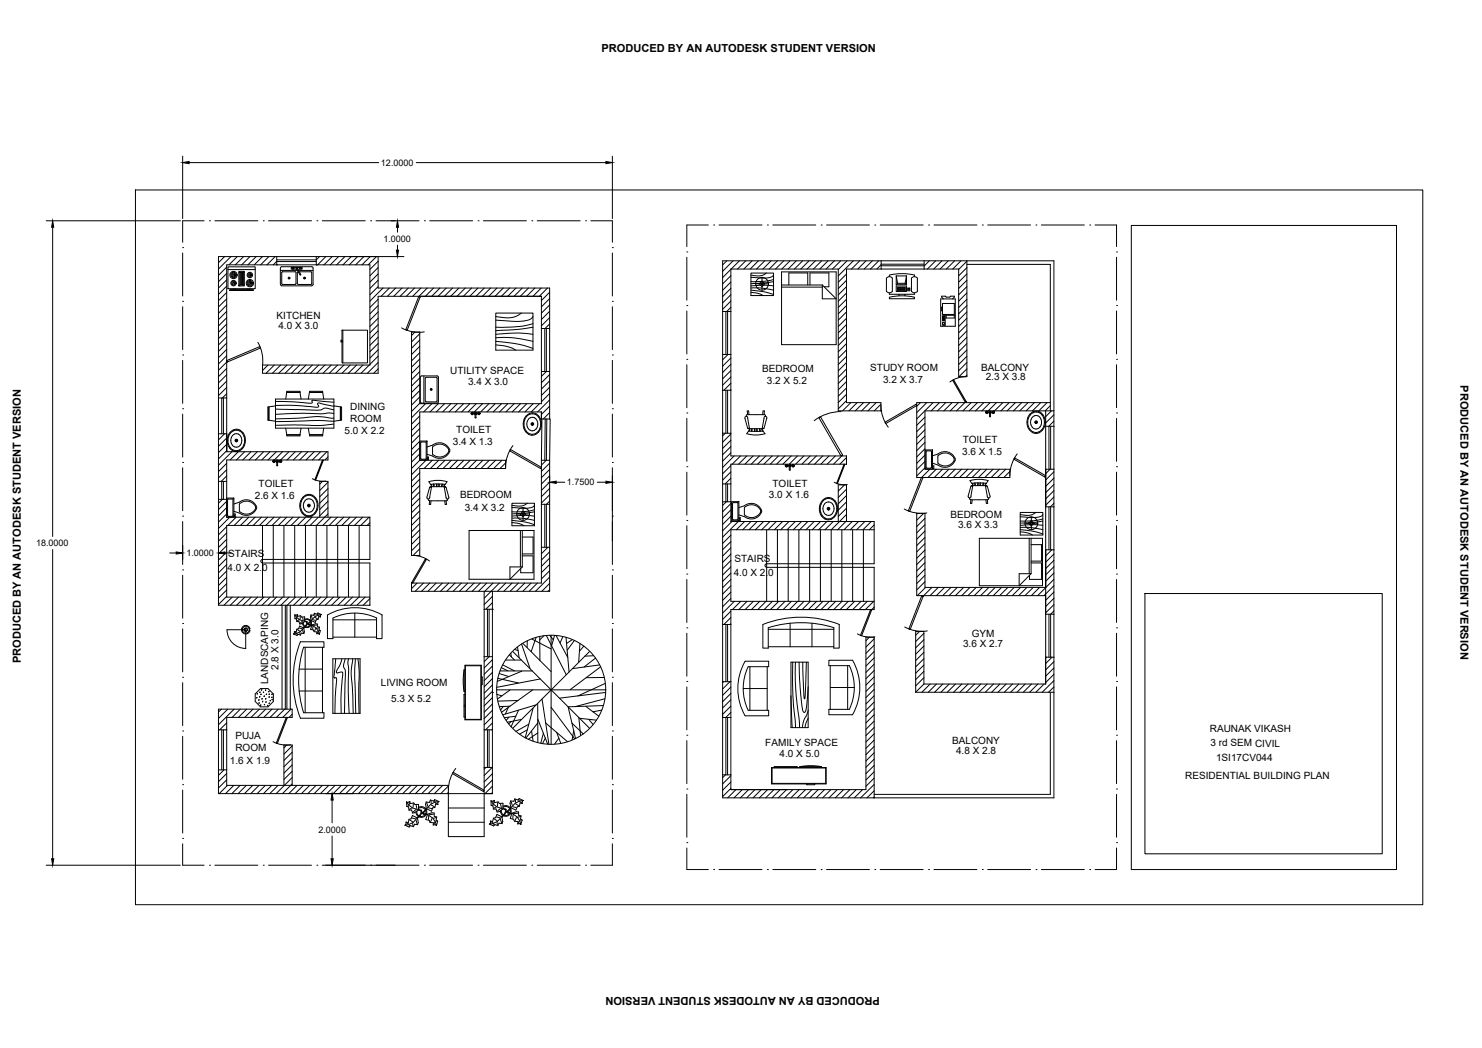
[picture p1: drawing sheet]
<svg xmlns="http://www.w3.org/2000/svg" width="594mm" height="420mm" viewBox="0 0 594 420" stroke-linecap="round" stroke-linejoin="round" font-family="sans-serif">
<defs><g id="words">
<g font-size="4.4">
<text x="241.2" y="20.7">PRODUCED BY AN AUTODESK STUDENT VERSION</text>
<text x="585.4" y="154.5" transform="rotate(90 585.4 154.5)">PRODUCED BY AN AUTODESK STUDENT VERSION</text>
<text x="8.4" y="266" transform="rotate(-90 8.4 266)">PRODUCED BY AN AUTODESK STUDENT VERSION</text>
<text x="352.7" y="399.8" transform="rotate(-180 352.7 399.8)">PRODUCED BY AN AUTODESK STUDENT VERSION</text>
</g>
<g font-size="4">
<text x="110.9" y="127.8">KITCHEN</text>
<text x="111.6" y="132">4.0 X 3.0</text>
<text x="180.5" y="150">UTILITY SPACE</text>
<text x="305.5" y="149.3">BEDROOM</text>
<text x="348.9" y="148.5">STUDY ROOM</text>
<text x="393.3" y="148.6">BALCONY</text>
<text x="187.6" y="154.2">3.4 X 3.0</text>
<text x="307.4" y="154.1">3.2 X 5.2</text>
<text x="354" y="153.6">3.2 X 3.7</text>
<text x="395.1" y="152.4">2.3 X 3.8</text>
<text x="140.4" y="164.5">DINING</text>
<text x="138.1" y="173.9">5.0 X 2.2</text>
<text x="140.4" y="169.4">ROOM</text>
<text x="182.9" y="173.7">TOILET</text>
<text x="181.5" y="178.4">3.4 X 1.3</text>
<text x="385.9" y="177.5">TOILET</text>
<text x="385.7" y="182.3">3.6 X 1.5</text>
<text x="103.6" y="195.4">TOILET</text>
<text x="309.7" y="195.2">TOILET</text>
<text x="102.1" y="199.9">2.6 X 1.6</text>
<text x="184.4" y="199.6">BEDROOM</text>
<text x="308.3" y="199.8">3.0 X 1.6</text>
<text x="186.3" y="205">3.4 X 3.2</text>
<text x="381" y="207.5">BEDROOM</text>
<text x="384" y="211.5">3.6 X 3.3</text>
<text x="91.5" y="223.2">STAIRS</text>
<text x="294.4" y="225.2">STAIRS</text>
<text x="91.2" y="228.8">4.0 X 2.0</text>
<text x="294.1" y="230.8">4.0 X 2.0</text>
<text x="389.6" y="255.4">GYM</text>
<text x="386.1" y="259.6">3.6 X 2.7</text>
<text x="111.7" y="268.6" transform="rotate(-90 111.7 268.6)">2.8 X 3.0</text>
<text x="107.5" y="274.3" transform="rotate(-90 107.5 274.3)">LANDSCAPING</text>
<text x="152.6" y="275">LIVING ROOM</text>
<text x="156.8" y="281.5">5.3 X 5.2</text>
<text x="485" y="293.4">RAUNAK VIKASH</text>
<text x="94.3" y="296.1">PUJA</text>
<text x="306.8" y="299.2">FAMILY SPACE</text>
<text x="381.7" y="298.3">BALCONY</text>
<text x="485.3" y="299.1">3 rd SEM CIVIL</text>
<text x="94.3" y="300.9">ROOM</text>
<text x="312.5" y="303.4">4.0 X 5.0</text>
<text x="383.2" y="302.4">4.8 X 2.8</text>
<text x="487.5" y="305.1">1SI17CV044</text>
<text x="92.2" y="306.3">1.6 X 1.9</text>
<text x="475.1" y="312.4">RESIDENTIAL BUILDING PLAN</text>
</g>
<g font-size="3.6">
<text x="152.7" y="66.5">12.0000</text>
<text x="153.7" y="96.9">1.0000</text>
<text x="227.3" y="194.6">1.7500</text>
<text x="14.5" y="218.9">18.0000</text>
<text x="74.7" y="223">1.0000</text>
<text x="127.7" y="333.8">2.0000</text>
</g>
</g></defs>
<!-- layer: SIDE BOUNDARY -->
<g fill="none" stroke="#000" stroke-width=".4">
<path d="M73.2 99.3h.1M81.8 88.5h-8.6v8.6M84 88.5h.1M86.1 88.5h17.3M105.5 88.5h.1M107.6 88.5h17.3M127 88.5h.1M129.2 88.5h17.2M148.6 88.5h.1M150.7 88.5h17.3M170.1 88.5h.1M172.2 88.5h17.3"/>
<path d="M191.6 88.5h.1M193.8 88.5h17.2M213.2 88.5h.1M215.3 88.5h17.3M234.7 88.5h.1M236.8 88.5h8.7v8.6M245.5 99.3h.1M284 90.2h-8.7v8.6M286.1 90.2h.1M288.2 90.2h17.3M307.6 90.2h.1M309.8 90.2h17.2"/>
<path d="M329.2 90.2h.1M331.3 90.2h17.2M350.7 90.2h.1M352.8 90.2h17.3M372.2 90.2h.1M374.4 90.2h17.2M393.8 90.2h.1M395.9 90.2h17.2M415.3 90.2h.1M417.4 90.2h17.3M436.8 90.2h.1M439 90.2h8.6v8.6"/>
<path d="M73.2 101.4v17.3M168.3 118.8h48.7M245.5 101.4v17.3M275.3 101h.1M275.3 103.1v17.3M387.6 106h33.4v58.7M387.6 104.6h34.9v60.1M447.6 101h.1M447.6 103.1v17.3M73.2 120.8h.1M73.2 123v17.2M245.5 120.8h.1"/>
<path d="M245.5 123v17.2M275.3 122.5h.1M275.3 124.7v17.2M447.6 122.5h.1M447.6 124.7v17.2M73.2 142.3h.1M73.2 144.5v17.2M245.5 142.3h.1M245.5 144.5v17.2M275.3 144.1h.1M275.3 146.2v17.2M447.6 144.1h.1"/>
<path d="M447.6 146.2v17.2M73.2 163.9h.1M73.2 166v17.3M90.9 173.9v7.2M217 165.1v2.9M245.5 163.9h.1M245.5 166v17.3M275.3 165.6h.1M275.3 167.7v17.3M447.6 165.6h.1M447.6 167.7v17.3M73.2 185.4h.1"/>
<path d="M73.2 187.5v17.3M202.7 184.5v3.3M245.5 185.4h.1M245.5 187.5v17.3M275.3 187.1h.1M275.3 189.3v17.2M339.3 182.8v3.3M404.8 188.1v3.3M447.6 187.1h.1M447.6 189.3v17.2M73.2 206.9h.1M73.2 209.1v17.2"/>
<path d="M245.5 206.9h.1M245.5 209.1v17.2M275.3 208.7h.1M275.3 210.8v17.2M367.4 205.8h3.3M447.6 208.7h.1M447.6 210.8v17.2M73.2 228.5h.1M73.2 230.6v17.3M245.5 228.5h.1M245.5 230.6v17.3M275.3 230.2h.1"/>
<path d="M275.3 232.3v17.3M447.6 230.2h.1M447.6 232.3v17.3M73.2 250h.1M73.2 252.1v17.3M197.4 244.3h.1M245.5 250h.1M245.5 252.1v17.3M275.3 251.7h.1M275.3 253.9v17.2M367.1 253.2h3.3M447.6 251.7h.1"/>
<path d="M447.6 253.9v17.2M73.2 271.5h.1M73.2 273.7v17.2M197.4 277.6h.1M245.5 271.5h.1M245.5 273.7v17.2M275.3 273.2h.1M275.3 275.4v17.2M421 277.5v41h-70.6M422.5 277.5v42.4h-72.1M447.6 273.2h.1M447.6 275.4v17.2"/>
<path d="M73.2 293.1h.1M73.2 295.2v17.2M245.5 293.1h.1M245.5 295.2v17.2M275.3 294.8h.1M275.3 296.9v17.3M289.7 286v1.7M447.6 294.8h.1M447.6 296.9v17.3M73.2 314.6h.1M73.2 316.7v17.3M194.1 318.2h3.3"/>
<path d="M245.5 314.6h.1M245.5 316.7v17.3M275.3 316.3h.1M275.3 318.5v17.2M293 316.6h23M447.6 316.3h.1M447.6 318.5v17.2M73.2 336.1h.1M73.2 338.3v8.6h8.6M245.5 336.1h.1M245.5 338.3v8.6h-8.7M275.3 337.8h.1"/>
<path d="M275.3 340v8.6h8.7M447.6 337.8h.1M447.6 340v8.6h-8.6M84 346.9h.1M86.1 346.9h17.3M105.5 346.9h.1M107.6 346.9h17.3M127 346.9h.1M129.2 346.9h17.2M148.6 346.9h.1M150.7 346.9h17.3M170.1 346.9h.1"/>
<path d="M172.2 346.9h17.3M191.6 346.9h.1M193.8 346.9h17.2M213.2 346.9h.1M215.3 346.9h17.3M234.7 346.9h.1M286.1 348.6h.1M288.2 348.6h17.3M307.6 348.6h.1M309.8 348.6h17.2M329.2 348.6h.1M331.3 348.6h17.2"/>
<path d="M350.7 348.6h.1M352.8 348.6h17.3M372.2 348.6h.1M374.4 348.6h17.2M393.8 348.6h.1M395.9 348.6h17.2M415.3 348.6h.1M417.4 348.6h17.3M436.8 348.6h.1"/>
</g>
<!-- layer: HATCH -->
<g fill="none" stroke="#000" stroke-width=".4">
<path d="M90 102.9l-2.4 2.4M90.9 107.1l-3.3 3.3M90.9 109.6l-3.3 3.3M90.9 112.2l-3.3 3.3M90.9 114.7l-3.3 3.3M90.9 117.3l-3.3 3.3M90.9 119.8l-3.3 3.3M92.6 102.9l-5 5M95.1 102.9l-3.3 3.3M97.6 102.9l-3.3 3.3M100.2 102.9l-3.3 3.3M102.7 102.9l-3.3 3.3"/>
<path d="M105.2 102.9l-3.3 3.3M107.8 102.9l-3.3 3.3M110.3 102.9l-3.3 3.3M110.9 104.8l-1.4 1.4M128.1 102.9l-1.3 1.3M130.6 102.9l-3.3 3.3M133.2 102.9l-3.3 3.3M135.7 102.9l-3.3 3.3M138.2 102.9l-3.3 3.3M140.8 102.9l-3.3 3.3M143.3 102.9l-3.3 3.3M145.9 102.9l-3.3 3.3"/>
<path d="M148.4 102.9l-3.3 3.3M150.9 102.9l-3.3 3.3M151.6 104.7l-3.3 3.3M151.6 107.3l-3.3 3.3M151.6 109.8l-3.3 3.3M151.6 112.4l-3.3 3.3M151.6 114.9l-3.3 3.3M151.6 120l-3.3 3.3M153.5 115.5l-5.2 5.2M156.1 115.5l-3.3 3.3M158.6 115.5l-3.3 3.3M161.1 115.5l-3.3 3.3"/>
<path d="M163.7 115.5l-3.3 3.3M166.2 115.5l-3.3 3.3M168.7 115.5l-3.3 3.3M171.3 115.5l-3.3 3.3M173.8 115.5l-3.3 3.3M176.3 115.5l-3.3 3.3M178.9 115.5l-3.3 3.3M181.4 115.5l-3.3 3.3M184 115.5l-3.3 3.3M186.5 115.5l-3.3 3.3M189 115.5l-3.3 3.3M191.6 115.5l-3.3 3.3"/>
<path d="M194.1 115.5l-3.3 3.3M196.7 115.5l-3.3 3.3M199.2 115.5l-3.3 3.3M201.7 115.5l-3.3 3.3M204.3 115.5l-3.3 3.3M206.8 115.5l-3.3 3.3M209.4 115.5l-3.3 3.3M211.9 115.5l-3.3 3.3M214.4 115.5l-3.3 3.3M216.9 115.5l-3.3 3.3M219.5 115.5l-3.3 3.3M220.3 117.2l-3.3 3.3"/>
<path d="M220.3 119.7l-3.3 3.3M291.3 104.6l-1.6 1.6M293 108l-3.3 3.3M293 110.5l-3.3 3.3M293 113.1l-3.3 3.3M293 115.6l-3.3 3.3M293 118.2l-3.3 3.3M293.9 104.6l-4.2 4.2M296.4 104.6l-3.3 3.3M298.9 104.6l-3.3 3.3M301.5 104.6l-3.3 3.3M304 104.6l-3.3 3.3"/>
<path d="M306.6 104.6l-3.3 3.3M309.1 104.6l-3.3 3.3M311.6 104.6l-3.3 3.3M314.2 104.6l-3.3 3.3M316.7 104.6l-3.3 3.3M319.2 104.6l-3.3 3.3M321.8 104.6l-3.3 3.3M324.3 104.6l-3.3 3.3M326.8 104.6l-3.3 3.3M329.4 104.6l-3.3 3.3M331.9 104.6l-3.3 3.3M334.5 104.6l-3.3 3.3"/>
<path d="M337 104.6l-3.3 3.3M339.3 109.9l-3.3 3.3M339.3 112.4l-3.3 3.3M339.3 114.9l-3.3 3.3M339.3 117.5l-3.3 3.3M339.3 120l-3.3 3.3M339.5 104.6l-3.5 3.5M342.1 104.6l-6.1 6M344.6 104.6l-3.3 3.3M347.2 104.6l-3.3 3.3M349.7 104.6l-3.3 3.3M352.2 104.6l-3.3 3.3"/>
<path d="M353.2 106.1l-1.7 1.8M372.5 104.6l-2.1 2.1M375.1 104.6l-3.3 3.3M377.6 104.6l-3.3 3.3M380.1 104.6l-3.3 3.3M382.7 104.6l-3.3 3.3M385.2 104.6l-3.3 3.3M387.6 104.7l-3.3 3.3M387.6 107.3l-3.3 3.3M387.6 109.8l-3.3 3.3M387.6 112.4l-3.3 3.3M387.6 114.9l-3.3 3.3"/>
<path d="M387.6 117.4l-3.3 3.3M387.6 120l-3.3 3.3M90.9 122.3l-3.3 3.3M90.9 124.8l-3.3 3.3M90.9 127.4l-3.3 3.3M90.9 129.9l-3.3 3.3M90.9 132.5l-3.3 3.3M90.9 135l-3.3 3.3M90.9 137.5l-3.3 3.3M151.6 122.5l-3.3 3.3M151.6 125.1l-3.3 3.3M151.6 127.6l-3.3 3.3"/>
<path d="M151.6 130.1l-3.3 3.3M151.6 132.6l-3.3 3.3M151.6 135.2l-3.3 3.3M151.6 137.7l-3.3 3.3M166.3 133.1l-1.3 1.4M168.3 133.8l-3.3 3.3M168.3 136.3l-3.3 3.3M168.3 138.9l-3.3 3.3M220.3 122.3l-3.3 3.3M220.3 124.8l-3.3 3.3M220.3 127.3l-3.3 3.3M220.3 129.9l-1.8 1.8"/>
<path d="M293 120.7l-3.3 3.3M293 123.2l-1.7 1.7M339.3 122.5l-3.3 3.3M339.3 125.1l-3.3 3.3M339.3 127.6l-3.3 3.3M339.3 130.1l-3.3 3.3M339.3 132.7l-3.3 3.3M339.3 135.2l-3.3 3.3M339.3 137.8l-3.3 3.3M387.6 122.5l-3.3 3.3M387.6 125.1l-3.3 3.3M387.6 127.6l-3.3 3.3"/>
<path d="M387.6 130.1l-3.3 3.3M387.6 132.7l-3.3 3.3M387.6 135.2l-3.3 3.3M387.6 137.8l-3.3 3.3M90.9 140.1l-3.3 3.3M90.9 142.6l-3.3 3.3M90.9 145.2l-3.3 3.3M90.9 147.7l-3.3 3.3M90.9 150.2l-3.3 3.3M90.9 152.8l-3.3 3.3M90.9 155.3l-3.3 3.3M90.9 157.9l-1.8 1.7"/>
<path d="M107.4 146.3l-2.2 2.2M110 146.3l-3.3 3.3M112.5 146.3l-3.3 3.3M115 146.3l-3.3 3.3M117.6 146.3l-3.3 3.3M120.1 146.3l-3.3 3.3M122.7 146.3l-3.3 3.3M125.2 146.3l-3.3 3.3M127.7 146.3l-3.3 3.3M130.2 146.3l-3.3 3.3M132.8 146.3l-3.3 3.3M135.3 146.3l-3.3 3.3"/>
<path d="M137.9 146.3l-3.3 3.3M140.4 146.3l-3.3 3.3M142.9 146.3l-3.3 3.3M145.5 146.3l-3.3 3.3M148 146.3l-3.3 3.3M151.6 140.3l-3.3 3.3M151.6 142.8l-3.3 3.3M151.6 145.3l-4.3 4.3M151.6 147.9l-1.8 1.7M168.3 141.4l-3.3 3.3M168.3 143.9l-3.3 3.3M168.3 146.4l-3.3 3.3"/>
<path d="M168.3 149l-3.3 3.3M168.3 151.5l-3.3 3.3M168.3 154.1l-3.3 3.3M168.3 156.6l-3.3 3.3M168.3 159.1l-3.3 3.3M219 148.9l-2 2M220.3 150.2l-3.3 3.3M220.3 152.7l-3.3 3.3M220.3 155.2l-3.3 3.3M220.3 157.8l-3.3 3.3M291.8 142.1l-2.1 2.2M293 143.5l-3.3 3.3"/>
<path d="M293 146.1l-3.3 3.3M293 148.6l-3.3 3.3M293 151.1l-3.3 3.3M293 153.7l-2.8 2.8M293 156.2l-.3 .3M339.3 140.3l-3.3 3.3M339.3 142.8l-3.3 3.3M339.3 145.4l-3.3 3.3M339.3 147.9l-3.3 3.3M339.3 150.5l-3.3 3.3M339.3 153l-3.3 3.3M339.3 155.5l-3.3 3.3"/>
<path d="M339.3 158.1l-3.3 3.3M387.6 140.3l-3.3 3.3M387.6 142.8l-3.3 3.3M387.6 145.3l-3.3 3.3M387.6 147.9l-3.1 3.1M387.6 150.4l-.6 .6M90 173.9l-2.4 2.5M90.9 175.6l-3.3 3.3M90.9 178.1l-3.3 3.3M168.3 161.7l-3.3 3.3M168.3 166.8l-3.3 3.3M168.3 169.3l-3.3 3.3"/>
<path d="M168.3 171.8l-3.3 3.3M168.3 174.4l-3.3 3.3M168.3 176.9l-3.3 3.3M168.3 179.5l-3.3 3.3M170.6 161.8l-5.6 5.7M173.1 161.8l-3.3 3.3M175.7 161.8l-3.3 3.3M178.2 161.8l-3.3 3.3M180.7 161.8l-3.3 3.3M183.3 161.8l-3.3 3.3M185.8 161.8l-3.3 3.3M188.4 161.8l-3.3 3.3"/>
<path d="M190.9 161.8l-3.3 3.3M193.4 161.8l-3.3 3.3M196 161.8l-3.3 3.3M198.5 161.8l-3.3 3.3M201 161.8l-3.3 3.3M203.6 161.8l-3.3 3.3M206.1 161.8l-3.3 3.3M208.6 161.8l-3.3 3.3M211.2 161.8l-3.3 3.3M213.7 161.8l-3.3 3.3M216.3 161.8l-3.3 3.3M220.3 160.3l-4.8 4.8"/>
<path d="M220.3 162.9l-3.3 3.3M220.3 165.4l-2.5 2.6M220.3 167.9v.1M290.7 173.7l-1 1.1M293 174l-3.3 3.3M293 176.5l-3.3 3.3M293 179l-3.3 3.3M339.3 160.6l-3.3 3.3M341.1 161.4l-3.3 3.3M343.6 161.4l-3.3 3.3M346.1 161.4l-3.3 3.3M348.7 161.4l-3.3 3.3"/>
<path d="M351.2 161.4l-3.3 3.3M353.1 162.1l-2.6 2.6M353.1 164.6l-.1 .1M369 161.4l-1.5 1.5M370.8 167.2l-3.3 3.3M370.8 169.8l-3.3 3.3M370.8 172.3l-3.3 3.3M370.8 174.8l-3.3 3.3M370.8 177.4l-3.3 3.3M370.8 179.9l-3.3 3.3M371.5 161.4l-4 4M374 161.4l-6.5 6.6"/>
<path d="M376.6 161.4l-3.3 3.3M379.1 161.4l-3.3 3.3M381.7 161.4l-3.3 3.3M384.2 161.4l-3.3 3.3M386.7 161.4l-3.3 3.3M389.3 161.4l-3.3 3.3M391.8 161.4l-3.3 3.3M394.4 161.4l-3.3 3.3M396.9 161.4l-3.3 3.3M399.4 161.4l-3.3 3.3M402 161.4l-3.3 3.3M404.5 161.4l-3.3 3.3"/>
<path d="M407 161.4l-3.3 3.3M409.6 161.4l-3.3 3.3M412.1 161.4l-3.3 3.3M414.6 161.4l-3.3 3.3M417.2 161.4l-3.3 3.3M419.7 161.4l-3.3 3.3M421 162.6l-2 2.1M421.5 164.7l-2.3 2.3M422.5 166.3l-3.3 3.3M422.5 168.8l-2.1 2.1M90.9 180.7l-3.3 3.3M90.9 185.8l-3.3 3.3"/>
<path d="M90.9 188.3l-3.3 3.3M90.9 190.8l-2.2 2.2M93 181.1l-5.4 5.4M95.5 181.1l-3.3 3.3M98.1 181.1l-3.3 3.3M100.6 181.1l-3.3 3.3M103.2 181.1l-3.3 3.3M105.7 181.1l-3.3 3.3M108.2 181.1l-3.3 3.3M110.8 181.1l-3.3 3.3M113.3 181.1l-3.3 3.3M115.8 181.1l-3.3 3.3"/>
<path d="M118.3 181.1l-3.3 3.3M120.9 181.1l-3.3 3.3M123.4 181.1l-3.3 3.3M126 181.1l-3.3 3.3M128.5 181.1l-3.3 3.3M129.3 193l-1.1 1.1M131 181.1l-3.3 3.3M131.5 183.2l-1.2 1.2M131.5 193.3l-3.3 3.3M131.5 195.9l-3.3 3.3M131.5 198.4l-3.3 3.3M168.3 182l-3.3 3.3"/>
<path d="M168.3 184.5l-3.3 3.3M168.3 189.6l-3.3 3.3M168.3 192.1l-3.3 3.3M168.3 194.6l-3.3 3.4M168.3 197.2l-3.3 3.3M168.3 199.7l-3.3 3.3M170.8 184.5l-5.8 5.8M173.3 184.5l-3.3 3.3M175.8 184.5l-3.3 3.3M178.4 184.5l-3.3 3.3M180.9 184.5l-3.3 3.3M183.5 184.5l-3.3 3.3"/>
<path d="M186 184.5l-3.3 3.3M188.5 184.5l-3.3 3.3M191 184.5l-3.3 3.3M193.6 184.5l-3.3 3.3M196.1 184.5l-3.3 3.3M198.7 184.5l-3.3 3.3M201.2 184.5l-3.3 3.3M202.7 185.6l-2.3 2.2M219 184.5l-2 2M220.3 185.7l-3.3 3.3M220.3 188.2l-3.3 3.3M220.3 190.8l-3.3 3.3"/>
<path d="M220.3 193.3l-3.3 3.3M220.3 195.8l-3.3 3.3M220.3 198.4l-3.3 3.3M293 181.6l-3.3 3.3M293 186.6l-3.3 3.3M293 189.2l-3.3 3.3M293 191.7l-2.3 2.3M294.3 182.8l-4.6 4.6M296.8 182.8l-3.3 3.3M299.4 182.8l-3.3 3.3M301.9 182.8l-3.3 3.3M304.4 182.8l-3.3 3.3"/>
<path d="M307 182.8l-3.3 3.3M309.5 182.8l-3.3 3.3M312.1 182.8l-3.3 3.3M314.6 182.8l-3.3 3.3M317.1 182.8l-3.3 3.3M319.7 182.8l-3.3 3.3M322.2 182.8l-3.3 3.3M324.8 182.8l-3.3 3.3M327.3 182.8l-3.3 3.3M329.8 182.8l-3.3 3.3M332.3 182.8l-3.3 3.3M334.9 182.8l-3.3 3.3"/>
<path d="M337.4 182.8l-3.3 3.3M338.5 194.4l-2.5 2.5M339.3 183.4l-2.6 2.7M339.3 186l-.1 .1M339.3 196.1l-3.3 3.3M339.3 198.7l-3.3 3.3M370.8 182.5l-3.3 3.3M370.8 185l-3.3 3.3M370.8 187.5l-3.3 3.3M372.7 188.1l-3.3 3.3M375.3 188.1l-3.3 3.3M377.8 188.1l-3.3 3.3"/>
<path d="M380.4 188.1l-3.4 3.3M382.9 188.1l-3.3 3.3M385.4 188.1l-3.3 3.3M388 188.1l-3.3 3.3M390.5 188.1l-3.3 3.3M393 188.1l-3.3 3.3M395.5 188.1l-3.3 3.3M398.1 188.1l-3.3 3.3M400.6 188.1l-3.3 3.3M403.2 188.1l-3.3 3.3M404.8 189l-2.4 2.4M420.9 188.1l-1.7 1.8"/>
<path d="M422.5 189.1l-3.3 3.3M422.5 191.7l-3.3 3.3M422.5 194.2l-3.3 3.3M422.5 196.7l-3.3 3.3M422.5 199.3l-3.3 3.3M89.1 200.2l-1.5 1.6M90.8 201l-3.2 3.3M90.8 203.5l-3.2 3.3M90.8 206.1l-3.2 3.2M90.9 211.1l-3.3 3.3M90.9 213.7l-3.3 3.3M90.9 216.2l-3.3 3.3"/>
<path d="M90.9 218.7l-3.3 3.3M92.1 207.3l-4.5 4.6M94.6 207.3l-3.3 3.4M97.2 207.3l-3.3 3.4M99.7 207.3l-3.3 3.4M102.3 207.3l-3.3 3.4M104.8 207.3l-3.3 3.4M107.3 207.3l-3.3 3.4M109.8 207.3l-3.3 3.4M112.4 207.3l-3.3 3.4M114.9 207.3l-3.3 3.4M117.5 207.3l-3.3 3.4"/>
<path d="M120 207.3l-3.3 3.4M122.5 207.3l-3.3 3.4M125.1 207.3l-3.3 3.4M127.6 207.3l-3.3 3.4M131.5 201l-3.3 3.3M131.5 203.5l-3.3 3.3M131.5 206l-4.6 4.7M132.7 207.3l-3.3 3.4M135.2 207.3l-3.3 3.4M137.8 207.3l-3.3 3.4M140.3 207.3l-3.3 3.4M142.9 207.3l-3.3 3.4"/>
<path d="M145.4 207.3l-3.3 3.4M147.9 207.3l-3.3 3.4M148.3 209.6l-1.1 1.1M168.3 202.3l-3.3 3.3M168.3 204.8l-3.3 3.3M168.3 207.3l-3.3 3.4M168.3 209.9l-3.3 3.3M168.3 212.4l-3.3 3.3M168.3 215l-3.3 3.3M168.3 217.5l-3.3 3.3M217.1 219.4l-.1 .1M219.6 219.4l-2.6 2.6"/>
<path d="M220.3 200.9l-1.2 1.3M291.2 201.2l-1.5 1.4M293 201.9l-3.3 3.3M293 204.4l-3.3 3.3M293 207l-3.3 3.3M293 214.6l-3.3 3.3M293 217.1l-3.3 3.3M293 219.6l-3.3 3.3M293.4 209.1l-3.7 3.7M295.9 209.1l-6.2 6.2M298.5 209.1l-3.3 3.3M301 209.1l-3.3 3.3"/>
<path d="M303.6 209.1l-3.3 3.3M306.1 209.1l-3.3 3.3M308.6 209.1l-3.3 3.3M311.2 209.1l-3.3 3.3M313.7 209.1l-3.3 3.3M316.3 209.1l-3.3 3.3M318.8 209.1l-3.3 3.3M321.3 209.1l-3.3 3.3M323.8 209.1l-3.3 3.3M326.4 209.1l-3.3 3.3M328.9 209.1l-3.3 3.3M331.5 209.1l-3.3 3.3"/>
<path d="M334 209.1l-3.3 3.3M339.3 201.2l-3.3 3.3M339.3 203.8l-3.3 3.3M339.3 206.2l-6.1 6.2M339.3 208.8l-3.5 3.6M341.6 209.1l-3.3 3.3M344.2 209.1l-3.3 3.3M346.7 209.1l-3.3 3.3M349.2 209.1l-3.3 3.3M350.4 210.4l-1.9 2M367.7 205.8l-.2 .2M370.2 205.8l-2.7 2.8"/>
<path d="M370.8 207.8l-3.3 3.3M370.8 210.4l-3.3 3.3M370.8 212.9l-3.3 3.3M370.8 215.4l-3.3 3.3M370.8 218l-3.3 3.3M422.5 201.8l-1.4 1.4M90.9 221.3l-3.3 3.3M90.9 223.8l-3.3 3.3M90.9 226.4l-3.3 3.3M90.9 228.9l-3.3 3.3M90.9 231.4l-3.3 3.3M90.9 234l-3.3 3.3"/>
<path d="M90.9 236.5l-3.3 3.3M90.9 239.1l-3.3 3.3M93.1 239.4l-3.3 3.3M95.6 239.4l-3.3 3.3M98.2 239.4l-3.3 3.3M100.7 239.4l-3.3 3.3M103.2 239.4l-3.3 3.3M105.8 239.4l-3.3 3.3M108.3 239.4l-3.3 3.3M110.9 239.4l-3.3 3.3M113.4 239.4l-3.3 3.3M115.9 239.4l-3.3 3.3"/>
<path d="M118.4 239.4l-3.3 3.3M121 239.4l-3.3 3.3M123.5 239.4l-3.3 3.3M126.1 239.4l-3.3 3.3M128.6 239.4l-3.3 3.3M131.1 239.4l-3.3 3.3M133.7 239.4l-3.3 3.3M136.2 239.4l-3.3 3.3M138.8 239.4l-3.3 3.3M141.3 239.4l-3.3 3.3M143.8 239.4l-3.3 3.3M146.4 239.4l-3.3 3.3"/>
<path d="M148.3 240l-2.7 2.7M167.2 233.8l-2.2 2.2M168.3 220l-2.7 2.7M168.3 222.6l-.2 .1M169.7 233.8l-3.3 3.3M172.3 233.8l-3.3 3.3M174.8 233.8l-3.3 3.3M177.3 233.8l-3.3 3.3M179.9 233.8l-3.3 3.3M182.4 233.8l-3.3 3.3M184.9 233.8l-3.3 3.3M187.5 233.8l-3.3 3.3"/>
<path d="M190 233.8l-3.3 3.3M192.6 233.8l-3.3 3.3M195.1 233.8l-3.3 3.3M197.4 239.1l-3.3 3.3M197.6 233.8l-3.5 3.5M200.2 233.8l-6.1 6.1M202.7 233.8l-3.3 3.3M205.3 233.8l-3.3 3.3M207.8 233.8l-3.3 3.3M210.3 233.8l-3.3 3.3M212.9 233.8l-3.3 3.3M215.4 233.8l-3.3 3.3"/>
<path d="M220.3 221.2l-3.3 3.3M220.3 223.8l-3.3 3.3M220.3 226.3l-3.3 3.3M220.3 228.8l-3.3 3.3M220.3 231.4l-5.6 5.7M220.3 233.9l-3.1 3.2M220.3 236.4l-.6 .7M293 222.2l-3.3 3.3M293 224.7l-3.3 3.3M293 227.2l-3.3 3.3M293 229.8l-3.3 3.3M293 232.3l-3.3 3.3"/>
<path d="M293 234.9l-3.3 3.3M293 237.4l-3.3 3.3M293 239.9l-3.3 3.3M370.8 220.5l-3.3 3.3M370.8 223.1l-3.3 3.3M370.8 225.6l-3.3 3.3M370.8 228.1l-3.3 3.3M370.8 230.7l-3.3 3.3M370.8 233.2l-3.3 3.3M371 235.5l-3.3 3.3M373.6 235.5l-3.3 3.3M376.1 235.5l-3.3 3.3"/>
<path d="M378.7 235.5l-3.3 3.3M381.2 235.5l-3.3 3.3M383.7 235.5l-3.3 3.3M386.3 235.5l-3.3 3.3M388.8 235.5l-3.3 3.3M391.3 235.5l-3.3 3.3M393.9 235.5l-3.3 3.3M396.4 235.5l-3.3 3.3M398.9 235.5l-3.3 3.3M401.5 235.5l-3.3 3.3M404 235.5l-3.3 3.3M406.6 235.5l-3.3 3.3"/>
<path d="M409.1 235.5l-3.3 3.3M411.6 235.5l-3.3 3.3M414.2 235.5l-3.3 3.3M416.7 235.5l-3.3 3.3M421.6 220.4l-2.4 2.5M422.5 222.1l-3.3 3.3M422.5 224.7l-3.3 3.3M422.5 227.2l-3.3 3.3M422.5 229.7l-3.3 3.3M422.5 232.3l-6.5 6.5M422.5 234.8l-4 4M422.5 237.4l-3.3 3.3"/>
<path d="M422.5 239.9l-3.3 3.3M148.3 242.5l-.1 .2M197.4 241.6l-2.6 2.7M197.4 244.2l-.1 .1M293 245l-3.3 3.3M293 247.6l-2.8 2.8M293 250.1l-.3 .3M294.4 241.1l-4.7 4.7M296.9 241.1l-3.3 3.3M299.5 241.1l-3.4 3.3M302 241.1l-3.3 3.3M304.5 241.1l-3.3 3.3"/>
<path d="M307.1 241.1l-3.3 3.3M309.6 241.1l-3.3 3.3M312.2 241.1l-3.4 3.3M314.7 241.1l-3.3 3.3M317.2 241.1l-3.3 3.3M319.8 241.1l-3.3 3.3M322.3 241.1l-3.3 3.3M324.8 241.1l-3.3 3.3M327.3 241.1l-3.3 3.3M329.9 241.1l-3.3 3.3M332.4 241.1l-3.3 3.3M335 241.1l-3.3 3.3"/>
<path d="M337.5 241.1l-3.3 3.3M340 241.1l-3.3 3.3M342.6 241.1l-3.3 3.3M345.1 241.1l-3.3 3.3M347.7 241.1l-3.3 3.3M348.5 255.5l-1.4 1.4M350.2 241.1l-3.3 3.3M350.4 243.4l-1 1M350.4 256.1l-3.3 3.3M350.4 258.7l-3.3 3.3M368.6 253.2l-1.5 1.5M370.4 253.9l-3.3 3.3"/>
<path d="M370.4 256.5l-3.3 3.3M370.4 259l-3.3 3.3M422.5 242.4l-3.3 3.3M422.5 244.9l-1.3 1.4M196.1 263.3l-2 2M197.4 264.5l-3.3 3.3M197.4 267l-3.3 3.3M197.4 269.6l-3.3 3.3M197.4 272.1l-3.3 3.3M197.4 274.6l-3.3 3.3M197.4 277.2l-3.3 3.3M197.4 279.7l-3.3 3.3"/>
<path d="M290.1 273.3l-.4 .4M292.6 273.3l-2.9 2.9M293 275.5l-3.3 3.3M293 278l-3.3 3.3M350.4 261.2l-3.3 3.3M350.4 263.7l-3.3 3.3M350.4 266.3l-3.3 3.3M350.4 268.8l-3.3 3.3M350.4 271.4l-3.3 3.3M350.4 273.9l-3.3 3.3M350.4 276.4l-3.3 3.3M350.4 278.9l-3.3 3.3"/>
<path d="M370.4 261.5l-3.3 3.3M370.4 264.1l-3.3 3.3M370.4 266.6l-3.3 3.3M370.4 269.2l-3.3 3.3M370.4 271.7l-3.3 3.3M370.4 274.2l-3.3 3.3M372.9 274.2l-3.3 3.3M375.4 274.2l-3.3 3.3M377.9 274.2l-3.3 3.3M380.5 274.2l-3.3 3.3M383 274.2l-3.3 3.3M385.6 274.2l-3.3 3.3"/>
<path d="M388.1 274.2l-3.3 3.3M390.6 274.2l-3.3 3.3M393.2 274.2l-3.3 3.3M395.7 274.2l-3.3 3.3M398.3 274.2l-3.3 3.3M400.8 274.2l-3.3 3.3M403.3 274.2l-3.3 3.3M405.9 274.2l-3.3 3.3M408.4 274.2l-3.3 3.3M411 274.2l-3.3 3.3M413.5 274.2l-3.3 3.3M416 274.2l-3.3 3.3"/>
<path d="M418.5 274.2l-3.3 3.3M419.2 263.5h.1M421.7 263.5l-2.5 2.5M422.5 265.3l-3.3 3.3M422.5 267.8l-3.3 3.3M422.5 270.3l-3.3 3.3M422.5 272.9l-4.7 4.6M422.5 275.4l-2.2 2.1M88.8 284.3l-1.2 1.2M90.9 289.8l-2.9 2.8M90.9 292.3l-.3 .3M91.3 284.3l-3.7 3.7"/>
<path d="M93.8 284.3l-6.2 6.3M96.3 284.3l-3.3 3.3M98.9 284.3l-3.3 3.3M101.4 284.3l-3.3 3.3M104 284.3l-3.3 3.3M106.5 284.3l-3.3 3.3M109 284.3l-3.3 3.3M111.6 284.3l-3.3 3.3M114.1 284.3l-3.3 3.3M115 298.7l-1.2 1.1M116.7 284.3l-3.3 3.3M117.1 286.3l-1.2 1.3"/>
<path d="M117.1 299l-3.3 3.3M197.4 282.2l-3.3 3.3M197.4 284.8l-3.3 3.3M197.4 287.3l-3.3 3.3M197.4 289.9l-2.8 2.7M197.4 292.4l-.3 .2M293 280.5l-3.3 3.3M293 283.1l-3.3 3.3M293 285.6l-2.1 2.1M350.4 281.5l-3.3 3.3M350.4 284l-3.3 3.3M350.4 286.6l-3.3 3.3"/>
<path d="M350.4 289.1l-3.3 3.3M350.4 291.6l-3.3 3.3M350.4 294.2l-3.3 3.3M350.4 296.7l-3.3 3.3M350.4 299.3l-3.3 3.3M89.8 308.7l-2.2 2.2M90.9 310.1l-3.3 3.3M90.9 312.6l-3.3 3.3M91.2 314.9l-3.3 3.3M93.7 314.9l-3.3 3.3M96.3 314.9l-3.4 3.3M98.7 314.9l-3.3 3.3"/>
<path d="M101.3 314.9l-3.3 3.3M103.8 314.9l-3.3 3.3M106.4 314.9l-3.3 3.3M108.9 314.9l-3.3 3.3M111.4 314.9l-3.3 3.3M117.1 301.6l-3.3 3.3M117.1 304.1l-3.3 3.3M117.1 306.7l-3.3 3.3M117.1 309.2l-3.3 3.3M117.1 311.7l-6.4 6.5M117.1 314.3l-3.9 3.9M119.1 314.9l-3.3 3.3"/>
<path d="M121.6 314.9l-3.3 3.3M124.1 314.9l-3.3 3.3M126.7 314.9l-3.3 3.3M129.2 314.9l-3.3 3.3M131.8 314.9l-3.3 3.3M134.3 314.9l-3.3 3.3M136.8 314.9l-3.3 3.3M139.4 314.9l-3.3 3.3M141.9 314.9l-3.3 3.3M144.4 314.9l-3.3 3.3M147 314.9l-3.3 3.3M149.5 314.9l-3.3 3.3"/>
<path d="M152 314.9l-3.3 3.3M154.6 314.9l-3.3 3.3M157.1 314.9l-3.3 3.3M159.7 314.9l-3.3 3.3M162.2 314.9l-3.3 3.3M164.7 314.9l-3.3 3.3M167.3 314.9l-3.3 3.3M169.8 314.9l-3.3 3.3M172.4 314.9l-3.3 3.3M174.9 314.9l-3.3 3.3M177.4 314.9l-3.3 3.3M179.7 315.1l-3 3.1"/>
<path d="M179.7 317.7l-.5 .5M194.8 307.7l-.7 .7M197.3 307.7l-3.2 3.2M197.4 310.2l-3.3 3.3M197.4 312.7l-3.3 3.3M197.4 315.2l-3 3M197.4 317.8l-.4 .4M290.8 310.6l-1.1 1.1M293 311l-3.3 3.3M293 313.5l-3.3 3.3M293 316.1l-3.3 3.3M295 316.6l-3.3 3.3"/>
<path d="M297.5 316.6l-3.3 3.3M300.1 316.6l-3.3 3.3M302.6 316.6l-3.3 3.3M305.2 316.6l-3.3 3.3M307.7 316.6l-3.3 3.3M310.2 316.6l-3.3 3.3M312.7 316.6l-3.3 3.3M315.3 316.6l-3.3 3.3M317.8 316.6l-3.3 3.3M320.4 316.6l-3.3 3.3M322.9 316.6l-3.3 3.3M325.4 316.6l-3.3 3.3"/>
<path d="M328 316.6l-3.3 3.3M330.5 316.6l-3.3 3.3M333.1 316.6l-3.3 3.3M335.6 316.6l-3.3 3.3M338.1 316.6l-3.3 3.3M340.7 316.6l-3.3 3.3M343.2 316.6l-3.3 3.3M345.8 316.6l-3.3 3.3M350.4 301.8l-3.3 3.3M350.4 304.3l-3.3 3.3M350.4 306.9l-3.3 3.3M350.4 309.4l-3.3 3.3"/>
<path d="M350.4 312l-3.3 3.3M350.4 314.5l-5.4 5.4M350.4 317l-2.9 2.9M350.4 319.5l-.3 .4"/>
</g>
<!-- layer: WALL -->
<g fill="none" stroke="#000" stroke-width=".4">
<path d="M453.5 90.4h106.3v258.2h-106.3zM126.8 102.9h24.8v12.6h68.7v16.2h-3.3v-12.9h-65.4v30.8h-46.4v-3.3h43.1v-40.1h-21.5M289.7 104.6h63.5v3.3h-13.9v53.5h13.8v3.3h-17.1v-56.8h-43v17h-3.3zM370.4 104.6h17.2v46.4h-3.3v-43.1h-13.9zM87.6 159.6v-56.7h23.3v3.3h-20v53.4M289.7 142.1h3.3v14.4h-3.3zM87.6 173.9h3.3v7.2h40.6v3.3h-40.6v8.6h-3.3zM217 165.1h-48.7v19.4h34.4M217 168h1.9M220.3 168v-19.1h-3.3v12.9h-48.7v-28.7h-3.3v89.6h3.3v-34.9h34.4M289.7 173.7h3.3v9.1h46.3v3.3h-46.3v7.9h-3.3zM419.2 164.7v6.2h3.3v-6.2h-51.7v23.4h34"/>
<path d="M421 161.4h-53.5v30h37.3M217 184.5h3.3v17.7h-3.3zM419.2 188.1h3.3v15.1h-3.3zM87.6 200.2h3.3v7.1h57.4v17h-43.1a.72 .72 0 0 0-.7 .7 .72 .72 0 0 0 .7 .7h43.1v17h-60.7zM105.2 210.7v28.7M109.5 210.7v28.7M113.8 210.7v28.7M118.1 210.7v28.7M122.5 210.7v28.7M126.8 210.7v28.7M128.2 207.3v-14.3h3.3v14.3M131 210.7v28.7"/>
<path d="M135.4 210.7v28.7M139.7 210.7v28.7M144 210.7v28.7M148.3 210.7h-57.4v28.7h57.4M307.3 212.4v28.7M311.6 212.4v28.7M316 212.4v28.7M320.2 212.4v28.7M324.6 212.4v28.7M328.9 212.4v28.7M333.2 212.4v28.7M336 209.1v-14.7h3.3v14.7"/>
<path d="M337.5 212.4v28.7M341.8 212.4v28.7M346.1 212.4v28.7M350.4 212.4h-57.4v28.7h57.4M367.5 205.8v33h51.7v7.5M370.8 205.8v29.7h48.4v-15.1M165 233.8h52v-14.4h3.3v17.7h-55.3zM194.1 237.1v7.2h3.3v-7.2M307.3 227.4a.7 .7 0 0 1-.7-.7 .7 .7 0 0 1 .7-.7h43.1v-16.9h-57.4v-7.9h-3.3v49.2h3.3v-6h57.4v-16.9h-43.1M419.2 220.4v25.9M419.2 220.4h3.3v25.9h-3.3M459 238h95.1v104.3h-95.1z"/>
<path d="M367.1 253.2v24.3h55.4v-14h-3.3v10.7h-48.8v-21M194.1 263.3h3.3v29.3h-3.3zM289.7 273.3h3.3v14.4h-3.3zM87.6 284.3h29.5v3.3h-26.2v5h-3.3zM113.8 298.7v16.2M113.8 298.7h3.3M117.1 298.7v16.2M87.6 308.7h3.3v6.2h88.8v20.5h14.4v-27.7h3.3v10.5h-109.8zM289.7 310.6h3.3v6h54.1v-61.2h3.3v64.5h-60.7zM179.7 323.9h14.4M179.7 329.6h14.4"/>
</g>
<g fill="none" stroke="#000" stroke-width=".4">
<path d="M54.3 76.2h516v286.5h-516zM110.9 106.2h.1M110.9 102.9h15.9v3.3M110.9 104.2h15.9M110.9 104.9h15.9M110.9 106.2h15.9M126.8 106.2h.1M167.9 118.8l.5 .2-5.2 13.5-.6-.3zM353.2 104.6h17.2M353.2 105.9h17.2M353.2 106.6h17.2M353.2 107.9h17.2"/>
<path d="M103.4 137.3a14.5 14.5 0 0 1 1.8 9.1M161 131.5a14.4 14.4 0 0 0 9.1 1.6M217 131.7v17.2M218.4 131.7v17.2M219 131.7v17.2M220.3 131.7v17.2M289.7 124.9v17.2M291 124.9v17.2M291.7 124.9v17.2M293 124.9v17.2M88.9 159.6v14.3M89.6 159.6v14.3"/>
<path d="M90.8 144.6l13.4-5.7 .2 .6-13.4 5.7zM289.7 156.5v17.2M291 156.5v17.2M291.7 156.5v17.2M293 156.5v17.2M381.9 152.4l.4-.2 5.1 8.9-.4 .2zM387 151a10.3 10.3 0 0 0-6.2 2.1M87.6 173.9v-14.3h3.3v21.5M205.6 178.6a14.4 14.4 0 0 0-2.9 8.7M217.2 167.9l-.2 16.6M218.6 168l-.2 16.5M218.9 168h1.4"/>
<path d="M219.2 168l-.2 16.5M220.5 168l-.2 16.6M328.2 167.4l.7-.4 8.9 15.4-.7 .4zM337.1 165a17.8 17.8 0 0 0-10.7 3.6M353.1 162.6a14.3 14.3 0 0 0 3 8.7M354.7 169.3l12.5-7.2 .3 .5-12.4 7.2zM419.2 170.9v17.2M420.5 170.9v17.2M421.2 170.9v17.2M422.5 170.9v17.2M87.6 193v7.2M88.9 193v7.2"/>
<path d="M89.6 193v7.2M90.9 193v7.2M125.2 191.9a8.6 8.6 0 0 0 5.4 1M129.3 184.4l.3 .1-3.1 8-.3-.1zM204.6 180.2l12.4 7.2-.3 .5-12.4-7.2zM289.7 194v7.2M291 194v7.2M291.7 194v7.2M293 194v7.2M334.4 193.3a8.3 8.3 0 0 0 5.2 1M338.4 186.1l.3 .1-3.1 7.8-.2-.2zM369.3 191.4l.6 .2-5.3 13.5-.5-.2z"/>
<path d="M406.7 183.6l12.5 7.1-.3 .6-12.5-7.2zM407.8 182a14.4 14.4 0 0 0-3 8.7M217 202.2v17.2M218.4 202.2v17.2M219 202.2v17.2M220.3 202.2v17.2M362.5 204.1a14.4 14.4 0 0 0 9 1.6M419.2 203.2v17.2M420.5 203.2v17.2M421.2 203.2v17.2M422.5 203.2v17.2M165.5 222.7a11.1 11.1 0 0 1 6.7 2.2"/>
<path d="M170.6 223.9l.4 .3-5.5 9.6-.5-.2zM369.5 238.8l.6 .3-5.2 13.3-.6-.2zM113.1 242.7v41.6M114.4 242.7v41.6M115 242.7v41.6M116.4 242.7v41.6M194.1 244.3v19M195.4 244.3v19M196.1 244.3v19M197.4 244.3v19M289.7 250.4v22.9M291 250.4v22.9"/>
<path d="M291.7 250.4v22.9M293 250.4v22.9M343.7 254.1a11.1 11.1 0 0 0 7 1.3M349 244.4l.4 .2-4 10.3-.5-.1zM362.7 251.4a14.3 14.3 0 0 0 9 1.5M419.2 246.3v17.2M420.5 246.3v17.2M421.2 246.3v17.2M422.5 246.3v17.2M87.6 292.6v16.1M88.9 292.6v16.1M89.6 292.6v16.1"/>
<path d="M90.9 292.6v16.1M109.5 297.3a11.1 11.1 0 0 0 7 1.3M114.8 287.6l.4 .1-4 10.4-.5-.2zM194.1 292.6v15.1M195.4 292.6v15.1M196.1 292.6v15.1M197.4 292.6v15.1M289.7 287.7v22.9M291 287.7v22.9M291.7 287.7v22.9M293 287.7v22.9M181.6 309.6l12.5 7.2-.3 .5-12.5-7.2z"/>
<path d="M182.7 308.1a14.4 14.4 0 0 0-3 8.7"/>
</g>
<!-- layer: FURNITURE -->
<g fill="none" stroke="#000" stroke-width=".4">
<path d="M91.4 107h10.9v8.7h-10.9zM91.4 108.1h10.9M92.1 116.1h9.5v.4h-9.5zM93.6 115.7v.4M94.3 115.7v.4M95.7 108.8h2.2v5.8h-2.2zM95.7 109.2h2.2M95.7 114.3h2.2M96.1 109.2v5.1M96.5 109.2v5.1M96.8 109.2v5.1M97.2 109.2v5.1"/>
<path d="M97.6 109.2v5.1M99.4 115.7v.4M100.1 115.7v.4M112.4 107.5v6.5M112.4 108.4h13.1M112.4 107.5l.5-.6h12.1l.5 .6M112.9 109.3l.2-.3 5.2-.1 .4 .4M112.9 113.7l.4 .3h5l.4-.3M112.9 109.3v4.4M117.1 107.5h-.2l.2 .2M118.6 109.3v4.4M118.9 107.8l1.4 2.4"/>
<path d="M118.9 107.9h-2.2v-.7h4.4v.7h-1.7M119.2 109.3v4.4M119.2 107.7l1.4 2.3M119.2 109.3l.2-.3 5.2-.1 .4 .4M119.2 113.7l.4 .3h5l.4-.3M120.6 110l-.4 .2M120.7 107.5h.2l-.2 .2M125 109.3v4.4M125.5 107.5v6.5l-.3 .5-12.3 .1-.5-.6M301 109.5h9.1v9h-9.1zM301 116.3l5.4 .7 3.7 1.1M301 115.5l3.9-.1 5.2 .9"/>
<path d="M301 114.6l4-.3 5.1 .3M301 117.2l3 .4 1.9 .9M302.9 113.8h2.2M305.5 111.2v2.2M305.5 114.1v2.2M305.5 112.7l1.1 1.1-1.1 1.1-1.1-1.1zM305.8 113.8h2.2M307.2 109.5l-2.1 1-4.1-.2M310.1 110.3a7.3 7.3 0 0 1-6 1.1l-3.1-.2M310.1 112.1l-3.3 .6-5.8 .2M310.1 112.9l-9.1 .8M313.3 114.3h16.3"/>
<path d="M313.3 109h21.9v29.2h-21.9zM313.3 115.1h16.3M316.2 114.3v-4.9h7.6v4.9M324.7 114.3v-4.9h7.6v5.6h-1.9M329.6 114.3l5.6 5.5h-5.6zM355.6 111.3l1.3-.3 .8 .5v5.3a1.53 1.53 0 0 1-2.4 0l.1-5.3zM356.5 110.3v.6M356.5 117.4v.6h10.1v-.6M356.6 110.3a21.7 21.7 0 0 1 10 0M356.6 119.2a21.7 21.7 0 0 1 10 0v.6h-10.1zM359.3 110.6h4.1M359.3 114.7h4.1v2.1h-4.1z"/>
<path d="M359.3 110.6v3.5M359.3 114.1h4.1M359.3 110.6l.5 3M359.8 115.2h3v.8h-3zM359.8 116.3h3v.3h-3zM359.8 115.7h3M359.8 115.5h3M359.8 113.6l-.5 .5M359.8 113.6h3M360.4 118v.6M362.7 118v.6M362.8 113.6l.6 .5"/>
<path d="M363.4 110.6v3.5M363.4 110.6l-.6 3M363.9 115.5h.8v1.1h-.8zM364.1 115.7h.5v.3h-.5zM364.3 115.7v.3M365.6 111.3l1.3-.3 .8 .5v5.3a1.53 1.53 0 0 1-2.3 0v-5.3zM366.6 110.3v.6M377.1 119.8h5.8v11h-5.8zM378.2 119.8l-.7-.7v-.4h1.4l.4 .4 3.3-.4v.4l-.8 .7M136.7 136.8h.7M137.1 132.4h10.2v13.1h-10.2zM137.1 136.4h-.4v.7h.4"/>
<path d="M137.4 132.4v13.1M198.7 125.5h14.9v14.9h-14.9zM198.7 136.9l3.6 .3a39.4 39.4 0 0 1 11.3 2.5M198.7 135.4h6.4l8.5 1.5M198.7 134a54.5 54.5 0 0 1 14.9 0M198.7 138.3a19.9 19.9 0 0 1 6.8 1.4l1.2 .7M209 125.5a10.6 10.6 0 0 1-9.6 1.5l-.7-.1M213.6 126.9a7.5 7.5 0 0 1-6.4 2l-8.5-.5M213.6 129.8a54.5 54.5 0 0 1-14.9 1.4M213.6 131.2l-6.6 .9-8.3 .5M377.8 126.8h.8v1.8h-.8zM377.8 129.3h.8v.7h-.8z"/>
<path d="M377.8 121.7h4.8v4.4h-4.8zM377.8 126.4h1.1v4h-1.1M377.8 127.5h.8M377.8 128.2h.8M377.8 127.9h.8M377.8 127.2h.8M377.8 123.1h-.3v1.5h.3M378.2 126.8v1.8M379.3 126.4h3.3v1.1h-3.3zM110.4 160h23.4v11.7h-23.4zM114.5 160l.4-2.6h5.4l.4 2.6M115 156.9h5.2l.1 .3h-5.3z"/>
<path d="M123.6 160l.4-2.6h5.4l.4 2.6M124.1 156.9h5.2l.1 .3h-5.3zM168.5 151.3v9.8M168.5 151.2l.5-.5h6.2l.5 .3 .1 10.1-.6 .5h-6.2l-.5-.5M169.9 150.7v10.9M175.2 151.6v9.1M175.2 151.6l-.3-.3-4.3 .1-.1 9.3 .4 .4M92 179.7a3.2 3.2 0 0 0 3.9 1.1M94.3 176.6h.8M94.7 176.2v.8M96.8 175.5a2.17 2.17 0 0 0-2.7-1.5 2.17 2.17 0 0 0-1.6 2.6 2.2 2.2 0 0 0 1.2 2.4 2.2 2.2 0 0 0 2.6-.5M96.8 175.5l.1 1.6-.6 1.4"/>
<path d="M97 179.5a3.2 3.2 0 0 1-3.7 .8 3.2 3.2 0 0 1-1.9-3.4 3.5 3.5 0 0 1 1.3-3.6 3.5 3.5 0 0 1 3.9-.2 4.8 4.8 0 0 1 .5 6.4M97.4 173.5a5 5 0 0 1-1.4 7.2M97.4 173.5a3.6 3.6 0 0 0-4.1-1 3.6 3.6 0 0 0-2.2 3.6l.2 2.1 .8 1.4M107.4 163.2h.3v5.2h-.3zM110.4 161l7.5 .1 6.7 .6a.47 .47 0 0 0 .6-.2 .47 .47 0 0 0-.2-.6v-.3l.5-.2 8.3 .8M110.4 162.6l7-.1 8.5 .7a1.33 1.33 0 0 0 1.8-.3l-.2-.5a.58 .58 0 0 1 0-.9 .58 .58 0 0 1 .9 .2l5.4 1.2M110.4 164l16.9 .5 3.5-.9 3 .7M110.4 162.7l-2.5 .5v5.3l2.5 .4M114.5 171.7l.4 2.5h5.4l.4-2.5M115 174.4h5.3l-.1 .4h-5.2zM123.6 171.7l.4 2.5h5.4l.4-2.5M124.1 174.4h5.3l-.1 .4h-5.2z"/>
<path d="M133.8 165.8l-1.4-.2-3.3 .3-8.5-.2-10.2 .4M133.8 167.6l-7-.6-6.8 .6-9.6 .3M133.8 162.7l2.6 .5v5.3l-2.6 .4-7.7-.3-15.7 .4M133.8 170l-5.6 .6-9.7-.3-8.1 .2M136.6 163.2h.3v5.2h-.3zM168.3 176.8h2.9v7.7h-2.9zM168.6 177.5v6.2l.4 .4M169 177.2l-.4 .3M169 177.2h1.6l.2 .3M170.8 177.5v6.4l-1.8 .2M170.8 161.1h4.1M171.2 179.2l2.2-.7a4.4 4.4 0 0 1 6.9 1.8"/>
<path d="M175.2 160.7l-.3 .4M189 165.7h.1M189.1 165.8l.1 .3M189.2 165.4l-.2 .3M189.3 165.5v.1M189.3 165.9v.2M189.4 165.4l.3 .3M189.5 165.8h.1M189.5 165.7h.1M189.7 165.9l-.3 .2M190.4 167.4h.4M190.4 166.1v1.3"/>
<path d="M190.8 166.1v1.3M190.8 166.3a.53 .53 0 0 0 .3-.9 .53 .53 0 0 0-.9 0 .53 .53 0 0 0 .3 .9M190.8 166.1a.36 .36 0 0 0 .1-.6 .36 .36 0 0 0-.5 0 .36 .36 0 0 0 .1 .6M191.6 165.9l.2 .2M191.7 165.8h.1M191.7 165.7h.1M191.8 165.4l-.2 .3M191.9 165.5v.1M191.9 165.9v.2M192 165.5v.1M192 165.4l.3 .3M192.1 165.8h.1"/>
<path d="M192.1 165.7h.1M192.3 165.9h-.3M210.7 173.1l1.2 1M211.9 174.1a3 3 0 0 0 2.7 .1M212.6 167.5a2.81 2.81 0 0 0-1.4 3 2.81 2.81 0 0 0 2.4 2.2 2.88 2.88 0 0 0 1.4-4.6M212.6 167.5a1.9 1.9 0 0 1 2.4 .6M213 170h.7M213.4 169.7v.7M214.7 166.2a3.6 3.6 0 0 0-3.7 .9 3.6 3.6 0 0 0-.9 3.7 3.2 3.2 0 0 0 2 3 3.2 3.2 0 0 0 3.6-.9M214.7 166.2l1.1 .9M215.8 167.1a4.9 4.9 0 0 1-.1 5.9M216.7 171.9a4.1 4.1 0 0 1-2.1 2.3"/>
<path d="M216.8 168.4a3.5 3.5 0 0 0-3.7-2.9 3.5 3.5 0 0 0-3.2 3.3l-.1 2.2 .9 2.1M216.8 168.4l.3 1.7-.4 1.8M298.8 167l.9 .2 .7 4.5h-.7l-1.1-4zM299.2 166.6v.3M299.5 166.2h6.9M299.6 166.2l-.4 .4M299.7 166.2l-.2-1.4h.6l.2 1.4M300 171.7h6M300.1 172.8l-.7 1.1a12.4 12.4 0 0 0 7.3 0l-.8-1.1M300.1 172.8h5.8M300.4 171.9l-.1 .9M300.6 171.9l-.2 .9"/>
<path d="M301.4 171.9l-.2 1M301.5 171.9l-.1 1M302.5 171.9v1.1M302.6 171.9v1.1M303.3 171.9v1.1M303.5 171.9v1.1M304.4 171.9l.2 1M304.6 171.9l.2 1M305.3 171.9l.2 .9M305.5 171.9l.2 .9M305.7 166.2l.2-1.4h.5l-.1 1.4M306.5 166.2l.3 .2v.5"/>
<path d="M306.5 167h.7l.2 .7-1.1 4h-.8zM395.3 165.3h.1M395.4 165.4l.1 .2M395.5 164.9l-.3 .3M395.5 165v.1M395.5 165.5v.1M395.7 164.9l.2 .3M395.7 165.4h.1M395.7 165.3h.1M395.9 165.4l-.2 .2M396.7 165.6l.2 1.5 .1-1.5M397.1 165.8a.53 .53 0 0 0 .2-.8 .53 .53 0 0 0-.8 0 .53 .53 0 0 0 .2 .8"/>
<path d="M397.1 165.6a.36 .36 0 0 0 .1-.5 .36 .36 0 0 0-.6 0 .36 .36 0 0 0 .1 .5M397.8 165.4l.3 .2M397.9 165.4h.1M397.9 165.3h.1M398.1 164.9l-.3 .3M398.1 165v.1M398.1 165.5v.1M398.2 165v.1M398.2 165.5v.1M398.3 164.9l.2 .3M398.3 165.3h.2M398.4 165.4h.1"/>
<path d="M398.5 165.4l-.2 .2M412.8 166a4.7 4.7 0 0 0 2.4 7.8 3.8 3.8 0 0 0 3.4-2.6M413.3 168.2v2.1l1.2 1.5M413.3 168.2a2.06 2.06 0 0 1 2.1-1.6 2.06 2.06 0 0 1 1.9 1.7M414.1 165.1a3.2 3.2 0 0 1 3.9 1.1M414.1 165.1l-1.2 1M414.9 169.3h.8M415.3 169v.7M416.9 171.2a1.85 1.85 0 0 1-2.4 .6M417.4 168.2l.1 1.6-.7 1.4M417.6 172.2l-.2 .3a2.86 2.86 0 0 1-3.4 .6M418 166.2l1 2.5-.3 2.4"/>
<path d="M418.4 167.7l.2 2.5-.9 2M418.4 167.7a3.2 3.2 0 0 0-3.5-2.5 3.2 3.2 0 0 0-2.8 3.2l.2 2.8 .9 1.3 .8 .6M90.8 199.7h3v7.6h-3zM109.5 185l.3 .2M109.5 185h.1M109.5 184.9h.1M109.7 184.6l-.2 .2M109.8 184.7v.1M109.8 185.2v.1M109.9 184.6l.3 .2M110 185h.1M110 184.9h.1"/>
<path d="M110.2 185l-.3 .3M110.9 185.3v1.3h.4M111.3 185.3v1.3M111.3 185.4a.53 .53 0 0 0 .3-.8 .53 .53 0 0 0-.9 0 .53 .53 0 0 0 .3 .8M111.3 185.2a.36 .36 0 0 0 .1-.5 .36 .36 0 0 0-.5 0 .36 .36 0 0 0 .1 .5M112.2 184.9h.1M112.3 185l.1 .2M112.3 184.6l-.2 .2M112.4 184.7v.1M112.5 184.7v.1M112.5 185.2v.1M112.5 184.6l.3 .2"/>
<path d="M112.6 185l-.1 .3M112.6 184.9h.1M121.5 199.7a4.7 4.7 0 0 0 1 6.8M122.6 198.5a3 3 0 0 1 2.7 .1M122.6 198.5a4.7 4.7 0 0 0-2.4 4.7 4.7 4.7 0 0 0 3.5 3.9 3.8 3.8 0 0 0 3.4-2.6M125.1 198.9l-.3-.2a2.91 2.91 0 0 0-3.3 1M125.1 198.9l1.1 .9M125.3 198.6a4.9 4.9 0 0 1 1.8 5.9M126.2 199.8a4.7 4.7 0 0 1-1.2 6.7M171.2 183.2h.5v1.1h-.3v-.7h-.2M172.2 195.3h.8l-.7 4a.57 .57 0 0 1-.6 .8 .57 .57 0 0 1-.5-.8zM172.5 195.3v-.2h6v.2"/>
<path d="M172.8 194.2l.2 .9M173 194.2l.2 .9M173.7 194.1l.2 1M173.9 194.1l.2 1M174 194.1l-1.4 .1M174 194.1l4.5 .1 .7-1.1a12.3 12.3 0 0 0-7.3 0l.7 1.1M175 194.1v1M175.2 194.1v1M175.9 194.1v1M176.1 194.1v1M177.2 194.1l-.2 1M177.4 194.1l-.2 1"/>
<path d="M178.1 195.3h.7l1.1 4a.57 .57 0 0 1-.5 .8 .57 .57 0 0 1-.6-.8zM178.1 194.2l-.2 .9M178.3 194.2l-.2 .9M179.8 180a3 3 0 0 1-3.6 3.2l-1.8-.4-1-.7v-2.9a4.1 4.1 0 0 1 6.4 .9M180.3 180.2a4.2 4.2 0 0 1-6.9 2.6l-2.2-.7M314.9 186.8l.3 .3M315 186.8h.1M315 186.7h.1M315.2 186.4l-.3 .2M315.2 186.5v.1M315.2 186.9v.1M315.3 186.5v.1"/>
<path d="M315.3 186.9v.1M315.4 186.4l.2 .2M315.4 186.8v.3M315.4 186.7h.1M316.4 187.1l.2 1.5 .2-1.5M316.8 187.2a.53 .53 0 0 0 .2-.8 .53 .53 0 0 0-.8 0 .53 .53 0 0 0 .2 .8M316.8 187a.36 .36 0 0 0 .1-.5 .36 .36 0 0 0-.6 0 .36 .36 0 0 0 .1 .5M317.6 186.7h.1M317.7 186.8l.1 .3M317.8 186.4l-.2 .2M317.9 186.5v.1M317.9 186.9v.1"/>
<path d="M318 186.5v.1M318 186.9v.1M318 186.4l.3 .2M318.1 186.8h.1M318.1 186.7h.1M318.3 186.8l-.3 .3M370.9 180.4h2.9v7.6h-2.9zM371.2 181.1l.1 6.2 .3 .4 1.8-.3v-6.3M371.3 181.1l.3-.3h1.6l.2 .3M373.8 186.8h.5v1.1h-.3l-.2-.7M373.8 185.7l2.1 .7M375.9 182.8v2.9"/>
<path d="M375.9 182l-2.1 .8M376 182.8a3.9 3.9 0 0 1 6.5 1.4 3.9 3.9 0 0 1-6.5 1.5M376 182a4.4 4.4 0 0 1 6.9 1.8M382.9 184.6a4.4 4.4 0 0 1-6.9 1.8M382.9 183.8v.8M388.7 200l.3 .4 7-.1 .3-.3M388.7 199.7l-.1 .3M389.2 194.9h.7l-.7 4a.57 .57 0 0 1-.5 .7 .57 .57 0 0 1-.6-.7zM389.5 194.9v-.2h6v.2M389.7 193.8l.2 .9M389.9 193.8l.2 .9M390.7 193.7l.1 1"/>
<path d="M390.8 193.7l.2 1M391.9 193.6v1.1M392.1 193.6v1.1M392.8 193.6v1.1M393 193.6v1.1M394.1 193.7l-.2 1M394.3 193.7l-.2 1M395 194.9h.8l1.1 4a.57 .57 0 0 1-.6 .7 .57 .57 0 0 1-.5-.7zM395 193.8l-.2 .9M395.2 193.8l-.2 .9M396.1 192.7a12.4 12.4 0 0 0-7.3 0l.8 1.1h5.8l.7-1.1M396.3 199.6v.4"/>
<path d="M91.6 207h1.4M93 200.1l-1.8 .1v6.4l.4 .4M93.1 200l.3 .2v6.4l-.3 .4M93.8 205l2.2 .7M93.8 206.1h.5v1.1h-.4l-.1-.7M96 202.1v2.9M96 201.3l-2.2 .8M96 202.1a3.9 3.9 0 0 1 6.5 1.4 3.9 3.9 0 0 1-6.5 1.5M96 201.3a4.2 4.2 0 0 1 6.8 2.6M102.8 203.9a4.4 4.4 0 0 1-6.8 1.8M121.8 203.7a2.04 2.04 0 0 0 2.8 1.5M121.8 201.6v2.1"/>
<path d="M122.5 206.5l1.3 .3 1.2-.3M123.4 202.7h.7M123.8 202.3v.8M124.7 200.2a2.02 2.02 0 0 0-2.9 1.4M124.7 200.2l.7 .6M125.4 200.8l.6 1.4-.1 1.6M125.4 204.6l-.8 .6M125.8 203.7l-.5 .9M171.7 200.4l.4 .3M171.7 200.1v.3M172.1 200.8h6.9M172.2 200.8l-.1 1.4h.5l.2-1.4"/>
<path d="M178.3 200.8l.2 1.4h.5l-.2-1.4M179.3 200.1v.5l-.3 .1M188 212.7h26.1v19.5h-26.1zM205.2 201.8h9v9h-9zM205.2 208.6l5.4 .7 3.6 1.1M205.2 207.8h4.6l4.4 .8M205.2 206.9l4.5-.3 4.5 .3M205.2 209.5l3 .4 1.9 .9M207.1 206.1h2.2M208.6 212.7v14.6M209.4 215.3h4.3v6.8h-4.3M209.4 212.7v14.6"/>
<path d="M209.7 203.5v2.2M209.7 206.4v2.2M209.7 205l1 1.1-1 1.1-1.1-1.1zM210 206.1h2.2M211.4 201.8l-2.3 1.1-3.9-.3M214.2 202.6a6 6 0 0 1-5 1.2l-4-.3M214.2 204.3l-2.8 .7-6.2 .2M214.2 205.2l-9 .8M293.3 201.1h2.9v7.7h-2.9zM294 201.5h1.5M294 201.5l-.3 .3v6.4l1.8 .2M295.5 201.5l.3 .2 .1 6.3-.4 .4"/>
<path d="M296.2 203.5l2.2-.7a4.2 4.2 0 0 1 6.9 2.5 4.4 4.4 0 0 1-6.9 1.8l-2.2-.7M296.2 207.5h.5v1.1h-.3l-.2-.7M298.4 206.4a3.9 3.9 0 0 0 6.5-1.5 4 4 0 0 0-6.5-1.4v2.9M328.8 202.1a4.3 4.3 0 0 0 3.9 6.2l.6-.2M328.8 202.1a3.5 3.5 0 0 1 4.1-2.6 3.5 3.5 0 0 1 2.8 3.9l-.3 2.4M329 205.5a3.1 3.1 0 0 0 2.3 2.5 3.1 3.1 0 0 0 3.2-1.1M329.1 202.3a3.2 3.2 0 0 1 3.5-2.4 3.2 3.2 0 0 1 2.8 3.3l-.1 2-.9 1.7M329.1 202.3l-.3 1.6 .2 1.6M330.1 205l1.2 1.5M330.6 202l-.7 1.4 .2 1.6M331.7 204h.8M332.1 203.6v.7"/>
<path d="M332.9 201.5a1.96 1.96 0 0 0-2.3 .5M333 201.4l1.2 1.5M333.7 205.9a1.99 1.99 0 0 1-2.4 .5M334.2 202.9l.1 1.6-.7 1.4M335.4 205.8a4.1 4.1 0 0 1-2.1 2.3M389.2 200.4l-.2 1.4h.5l.2-1.4M392.6 215.8h25.3v19h-25.3zM395.2 200.4l.2 1.4h.5l-.1-1.4M409 205.4h9v9.1h-9zM409 212.3l5.3 .7 3.7 1.1M409 211.5h4.3l4.7 .8M409 210.6l4-.2 5 .2"/>
<path d="M409 213.2l3.1 .5 1.7 .8M410.9 209.8h2.1M412.6 215.8v14.2M413.3 218.4h4.2v6.6h-4.2M413.3 215.8v14.2M413.4 207.2v2.2M413.4 210.1v2.2M413.4 208.7l1.1 1.1-1.1 1.1-1.1-1.1zM413.8 209.8h2.2M415.2 205.4l-2.2 1.1-4-.2M418 206.3a7.3 7.3 0 0 1-5.9 1.1l-3.1-.2M418 208l-3.3 .7-5.7 .2"/>
<path d="M418 208.9l-9 .9M204.4 227.3h5l-5 4.9zM209.4 222.8h4.3v6.8h-5v-1.7M408.5 230h4.8l-4.8 4.8zM413.3 225.7h4.2v6.6h-4.8v-1.7M91 252.5h7.5v7.5a7.5 7.5 0 0 1-7.5-7.5zM97.3 251.3a1.71 1.71 0 0 1 2.9 .8h-.2v.7h.2a1.71 1.71 0 0 1-1.7 1.4 1.71 1.71 0 0 1-1.7-1.4zM117.6 254.2l1.5 .6 .4-.5 1 .3 .3-.8 1 .2 .2-.7-.2-1.5 1.4-1.7 .5 .4 1.3 .2-.5 1.6 1.2 .3 .2 .6 1.1 .2-.1 .7 .8-.1 .3 .3M118.2 246.5v1.5l.7 .2 .1 1h.8l.4 1 .7-.1 1.1-.9 .9 .2M118.2 246.5l.7 1 1.3 1 1.6 .5M118.2 253.4l.7 .4M118.9 247.8l-.5 .1"/>
<path d="M119.1 246.6v.8M119.2 252.4l1 .6M119.2 254.1l-.1 .5M119.8 248.5l-.7 .5M120 251.8l1.1 .3M120.2 253.5l.1 .9M120.4 257.3h9.5v2.2h-8.2a44.6 44.6 0 0 0 0 26.2l8.2 .1v2.2h-9.5M120.4 247.1l-.1 1.1M120.4 257.3a41.7 41.7 0 0 0 0 30.6M121.2 249l-.9 .9M121.3 252.5l.4 1.2M121.3 249.8l.3 1 .4 .5"/>
<path d="M121.3 247.6l.3 1.1M121.6 252l-1.3 1.2-1.4 .8-1.3 .2M121.6 249.5l.2 1.1 .5 .5M122.1 248.3l1.3-.2 1.1 .8M122.1 248.7a1.59 1.59 0 0 1 2.2 .4M122.3 259.5v26.3M122.9 249.4h.1M122.9 249.4l.1 .7-.6 .9-.8 .7-1.5-.7-.4 1.1-.7 .1-.3 1.1-.7-.1v.7l-.4 .3M124.4 250.6l-1.1 .7-.9-.1M124.5 249.3v1.1M124.6 250.7l-1 .8-1.4-.1M124.7 249.1l.1 1.4"/>
<path d="M124.8 246.8l.4 1.2M125.2 250.7l1.5 1.1 1 1.4 .3 1.1M125.3 248.5l1.2 .2M125.5 251.1l-.2 1.2M126.2 246.1l.1 .9M126.3 247.5l1 .6M126.5 252l-.4 1M127 250.6l-1.5 .1M127.4 246l-.1 .4M127.5 253.2l-.3 .7M127.6 246.8l.7 .4M127.8 252.8h.4"/>
<path d="M127.9 251.7l-.9 .2M128.8 246.4l-1.2 .1-1.5 .8-1.2 1.3M128.8 246.4l-.3 .3v.7l-.8-.2-.2 1.1-.7 .2-.4 1.1-1.5-.8-1.5 1.3 1.7 .4 1.4-.4 .7 .1v1l.9 .3-.2 1 .5 .3-.4 1.5M128.8 246.4l-1.4-.7-.4 .6-1-.4-.3 .8-1.1-.2 .1 2.3-1.1 1.1h-.4l-.2-.7-.9-.2v-1.7l-1.2 .1-.4-.6-1.1 .3-.2-.7-.6 .3-.4-.2M129.3 259.5v26.3M133.5 255.4h17.4M133.5 248.5h17.4M142.2 245.8v9.6M150.9 247.8v8.2h2.2l.1-9.5a22 22 0 0 0-21.9 0v9.5h2.2v-8.2a20.3 20.3 0 0 1 17.5 0M207.5 259.4l.6 4.2M209.1 258.2l3.4 9.8M209.6 257.9l11.3 11.3"/>
<path d="M211.4 257l-.1 2.6M213.2 256.2l7.7 4M214.9 255.6l-2 5.6M216.4 255.1v9.8M218 254.9l-1.6 1.6M219 254.8l8 15.7M220.4 254.8l1.4 1.7M220.9 254.7v43.8M222.3 254.8l-1.2 4.1M222.9 254.8l4.7 8.8M225.6 255.2l-1.1 2.6M226.9 255.6l1.2 13.9"/>
<path d="M229.4 256.5l-2.3 1.4M230.2 256.8l-2.8 3.8M232.5 258l-.5 7.4M234 259l-1.7 2.1M305.8 250.4v9.4h2.2v-8.2M305.8 250.4a41.5 41.5 0 0 1 30.6 0v9.4h-2.2v-8.2M308 259.3h26.2M308 252.3h26.2M308 251.6a44.2 44.2 0 0 1 26.3 0M316.7 249.9v9.4M325.5 249.9v9.4M102.8 279.7h.2z"/>
<path d="M103.1 278.2h.1M104 279.4l.2-.1zM104.1 277.5h.1M104.5 278.4l.2-.1zM105 276.5h.1M105.7 277.5l-.1 .2zM105.8 279.1l.2-.1zM106.4 276.7l.1-.1zM106.7 278.3h.1M107.7 277.3l.2-.1zM107.8 279.4h.1M108 278.2l-.1 .3z"/>
<path d="M109.1 279.5h.1M109 278.4l.1-.1zM119.9 268.3h9.4M119.9 277h9.4M133.4 264.1h10.9v21.9h-10.9zM134.6 264.1l-.8 7.2 .1 .5h.4a.45 .45 0 0 1 .6 0 .45 .45 0 0 1 0 .6l-.5 6.7-.1 6.9M137.1 264.1l-1.1 3a3.1 3.1 0 0 0-1.1 2.6l1.1-.1a.86 .86 0 0 1 1.2-.1 .86 .86 0 0 1 .2 1.1l-.7 8.2 .1 7.2M138.4 264.1l-.7 2.7 .8 2.5-.4 16.7M139.7 264.1l-.3 1.8 .4 2.5-.2 9.1 .4 8.5M141.3 264.1l-.6 5.9 .6 6.4 .3 9.6M142.4 264.1l-.2 7.9 .4 14M143.5 264.1l.5 5.8-.1 16.1"/>
<path d="M186 268.9l-.3 3.6 .3 4.4M186.4 268.5h-.4v8.8h.4M186.4 278.4h-.4v4.3h.4M186.4 266.7h6.5v21.9h-6.5zM186.5 266.9h6.3v21.5h-6.3zM192.9 271.1l.4 .3v3l-.4 .3M199.1 276.6h43.7M199.2 278.3l2 .7M199.5 271.9l8.3 1.9M200.1 270l3.7 1.2M200.5 269h12.8M200.9 267.7l2.6 1.2"/>
<path d="M201.5 266.6l4.8 2.4M202.8 264.6h6.2M204.2 262.6l1.9 1.9M204.4 276.6l-5 3.6M204.8 261.9l.2 1.4M205.6 261.3l30.6 30.6M206.3 260.4l1.3 .4M209.2 269.1l-9.8 4.1M213.6 276.6l-12.6 9M216.6 272.2l-17.4 3.3M236.2 261.3l-30.6 30.6M237.9 262.9l-3.4 .2"/>
<path d="M238.8 263.8l-4.7 3.6M240.4 266.6l-10.9 1.5M240.8 267.3l-12.2 9.2M242.2 271.6l-7.2 .1M242.6 274l-11 5M242.7 277.6l-18.4 2.3M297.9 276.1h9.6M300.6 267.3v17.5M307.5 267.3v17.5M317.1 279l.5 12.7M317.1 265.5h6.9v26.2h-6.9zM317.8 265.5a143.1 143.1 0 0 0 .5 19.7l.6 6.5"/>
<path d="M318.9 265.5a195.9 195.9 0 0 0 1.6 25.5v.7M320.3 265.5a93.8 93.8 0 0 0 1.6 19.7 .65 .65 0 0 0 .9 .3 .65 .65 0 0 0 .3-.9l.9-9.3M321.8 265.5l.7 14.7 .3-2.2 .4-12.5M332.3 264.7h9.4a21.9 21.9 0 0 1 0 21.8l-9.4 .1v-2.2h8.2a20.3 20.3 0 0 0 0-17.5h-8.2zM332.8 275.6h9.7M332.8 266.9v17.5M339.8 266.9v17.5M103.7 280.6h.1M103.8 281.9h.1M104.4 282.7h.1M105.1 280.1h.1M105.2 281.3l.2-.2z"/>
<path d="M105.9 282.4h.1M106.6 280.1h.1M106.5 281.4h.1M107.2 282.9l.2-.2zM107.9 281.9h.1M108.3 280.9h.1M109.2 280.4l-.1 .2zM186.4 283.1h-.4v4.4h.4M201.7 283.2l-1 1.4M203.7 283.6l-1.1 2.6M204 287.6l-1.1 1.2M204.4 283.1l-4.3 .2"/>
<path d="M205 289.2l-1.1 1M206.7 287.1l-4.5 .6M207.6 280.8l-8 .3M207.8 284.8l-2.9 6.6M209.1 288.4l-5.7 1.2M211.4 292.6l-3.1 1.7M211.9 290.4l-5.1 2.8M213.1 293.2l.6 3.9M213.7 284l-3.2 11.8M214.8 282.6l-13.3 4M215.5 282.1l.1 15.5M215.6 289.8l-4.8 6.1"/>
<path d="M215.6 293.8l-3.8 2.6M215.6 288.3l3.9 10M217.3 280.2l2.7 18.2M217.8 293.9l-1 4M218.6 295.8l-1.1 2.2M218.7 289.8l8.8 7.5M220.9 283.5l9.5 12.7M223.1 293.6l1.7 4.3M224 296l-1.7 2.3M227.7 283.4l3 12.6M229.3 289.9l4.5 4.4M230 292.9l-.7 3.7"/>
<path d="M232 287.6l.7 7.2M232.4 288l6.6 .7M234.9 283.2l5.2 3.9M236.1 288.5l1.6 1.9M241.2 284.7l-3.5 .7M241.8 282.9l-14 .5M242.4 280.2l-11.8 3.1M298.7 287a22.1 22.1 0 0 1-.1-21.9h9.5v2.2h-8.2a20.2 20.2 0 0 0 0 17.5h8.2v2.2h-9.5M324 284.8l-.5 1.7-1.4 2.5-.5 2.7M324 287.9l-1 2.1-.3 1.7M309.3 307.7h21.9v6.6h-21.9zM309.5 307.9h21.5v6.2h-21.5z"/>
<path d="M310.4 307.7v-.4h4.4v.4M315.1 307.7v-.4h4.4v.4M320.6 307.7v-.4h8.7v.4M321 307.3l3.6-.3 4.4 .3M323.2 314.3l.3 .3h2.9l.4-.3M162.3 330.8l1.7 .8 .5-.6 1.3 .4 .3-.9 1.3 .1 .3-.9-.3-1.7 1.7-2 .6 .4 1.7 .2-.7 1.9 1.4 .4 .3 .8 1.4 .2-.2 .9 1-.2 .3 .4M163 321.5l.1 1.8 .7 .2 .1 1.3 1.1-.1 .4 1.3 .9-.2 1.4-1 1 .2M163 321.5l.8 1.2 1.6 1.2 2 .7M163 329.9l.8 .5M163.8 323.1l-.5 .2M164.1 321.6l-.1 1M164.2 330.8l-.1 .5"/>
<path d="M164.2 328.7l1.2 .7M165 323.9l-.9 .6M165.2 328l1.4 .3M165.4 330.1l.2 1M165.7 322.2l-.1 1.4M166.7 324.6l-1.1 1M166.7 325.5l.4 1.2 .6 .7M166.8 328.8l.4 1.5M166.8 322.8l.3 1.4M167.1 325.2l.1 .9 .8 1M167.1 328.1l-1.5 1.6-1.8 .9-1.5 .2M167.8 324.1a1.93 1.93 0 0 1 2.7 .5"/>
<path d="M167.8 323.7l1.6-.3 1.4 1M168.7 325h.1M168.7 325l.1 .8-.7 1.2-.9 .9-1.9-1-.6 1.4-.8 .2-.3 1.3-.8-.2v.9l-.5 .3M170.5 326.5l-1 .8-1.4-.1M170.6 324.9v1.4M170.9 326.5l-1.3 1.1-1.7-.1M170.9 324.6l.1 1.7M171.1 321.8l.4 1.5M171.5 326.6l1.9 1.3 1.2 1.7 .3 1.4M171.7 323.9l1.4 .3M171.9 327.2l-.2 1.3M172.7 321l.2 1.1"/>
<path d="M172.9 322.7l1.2 .7M173.1 328.2l-.5 1.2M173.7 326.4l-1.8 .2M174.2 320.8l-.1 .6M174.3 329.6l-.4 .9M174.5 321.8l.8 .5M174.7 329.2h.5M174.8 327.8l-1 .2M176 321.4l-1.8-.8-.4 .6-1.3-.5-.4 1-1.3-.2-.2 .9 .3 1.8-1.2 1.4-.6 .1-.2-.9-1.1-.3v-2h-1.5l-.5-.6-1.3 .3-.2-.9-.8 .4-.5-.2M176 321.4l-1.5 .1-1.8 1-1.5 1.6M176 321.4l-.5 .3v.9l-.8-.3-.4 1.4-.8 .2-.5 1.3-1.9-.9-1.2 1.4-.5 .1 .4 .4 1.6 .2 1.7-.6 1 .2v1.3l1 .2-.3 1.3 .7 .4-.6 1.8M196.2 330.4l1.7 .7 .5-.5 1.2 .4 .4-1 1.3 .2 .2-.9-.3-1.8 1.7-2 .7 .5 1.6 .2-.7 1.9 1.4 .4 .3 .8 1.4 .1-.1 .9 .9-.1 .4 .4"/>
<path d="M196.8 321.1l.1 1.8 .7 .2 .2 1.3 1-.1 .4 1.2 .9-.1 1.4-1.1 1.1 .3M196.8 321.1l.8 1.2 1.6 1.2 2 .6M196.8 329.4l.9 .5M197.6 322.7l-.5 .1M198 321.2l-.1 1M198 330.4l-.1 .5M198 328.3l1.2 .7M198.9 323.5l-1 .6M199 327.5l1.4 .4M199.2 329.6l.2 1.1M199.5 321.8l-.1 1.4M200.6 324.1l-1.2 1.1"/>
<path d="M200.6 328.4l.5 1.5M200.6 325.1l.3 1.2 .6 .6M200.6 322.4l.4 1.4M200.9 327.7l-1.4 1.6-1.9 .9-1.4 .2M201 324.8v.9l.8 1M201.6 323.3l1.6-.3 1.4 .9M201.6 323.7a1.93 1.93 0 0 1 2.7 .5M202.6 324.6h.1M202.6 324.6v.8l-.6 1.2-1 .8-1.8-.9-.6 1.4-.8 .1-.3 1.4-.9-.3v1l-.4 .3M204.3 326l-1 .9-1.3-.1M204.5 324.5l-.1 1.3M204.7 326.1l-1.3 1.1-1.7-.2"/>
<path d="M204.7 324.2l.1 1.7M204.9 321.4l.4 1.5M205.4 326.2l1.8 1.3 1.2 1.6 .4 1.5M205.6 323.4l1.3 .4M205.7 326.7l-.1 1.4M206.6 320.6l.1 1M206.7 322.3l1.2 .7M207 327.7l-.5 1.3M207.5 326l-1.7 .2M208.1 320.4l-.1 .5M208.1 329.1l-.3 1M208.3 321.4l.9 .5"/>
<path d="M208.5 328.8h.5M208.6 327.4l-1 .2M209.8 320.9l-.4 .3v1l-.9-.3-.3 1.4-.8 .1-.6 1.4-1.8-.9-1.2 1.3-.6 .2 .4 .4 1.7 .2 1.7-.6 .9 .1v1.4l1 .2-.3 1.3 .7 .4-.5 1.8M209.8 320.9l-1.4 .2-1.9 .9-1.5 1.6M209.8 320.9l-1.7-.7-.5 .5-1.2-.4-.4 1-1.3-.2-.2 .9 .2 1.8-1.2 1.3-.6 .1-.1-.8-1.2-.3v-2.1l-1.4 .1-.5-.6-1.4 .3-.2-.9-.8 .4-.5-.2"/>
<circle cx="93.6" cy="110.3" r="1.46"/>
<circle cx="93.6" cy="110.3" r="1.08"/>
<circle cx="93.6" cy="113.5" r="1.08"/>
<circle cx="93.6" cy="113.5" r=".74"/>
<circle cx="93.6" cy="110.3" r=".74"/>
<circle cx="93.6" cy="110.3" r=".36"/>
<circle cx="93.6" cy="113.5" r=".36"/>
<circle cx="100.2" cy="113.5" r="1.46"/>
<circle cx="100.2" cy="113.5" r="1.08"/>
<circle cx="100.2" cy="110.3" r="1.08"/>
<circle cx="100.2" cy="113.5" r=".74"/>
<circle cx="100.2" cy="110.3" r=".74"/>
<circle cx="100.2" cy="113.5" r=".36"/>
<circle cx="100.2" cy="110.3" r=".36"/>
<circle cx="115.9" cy="111.5" r=".36"/>
<circle cx="115.9" cy="111.5" r=".19"/>
<circle cx="117.5" cy="107.5" r=".36"/>
<circle cx="119" cy="107.5" r=".28"/>
<circle cx="120.4" cy="107.5" r=".36"/>
<circle cx="122.1" cy="111.5" r=".36"/>
<circle cx="122.1" cy="111.5" r=".19"/>
<circle cx="305.5" cy="113.8" r="2.56"/>
<circle cx="305.5" cy="113.8" r=".36"/>
<circle cx="172.9" cy="156.1" r=".19"/>
<circle cx="172.9" cy="156.1" r=".36"/>
<circle cx="94.7" cy="176.6" r=".36"/>
<circle cx="94.7" cy="176.6" r=".53"/>
<circle cx="188.9" cy="165.8" r=".11"/>
<circle cx="189.3" cy="165.8" r=".49"/>
<circle cx="189.3" cy="165.4" r=".11"/>
<circle cx="189.3" cy="166.1" r=".11"/>
<circle cx="189.3" cy="165.8" r=".19"/>
<circle cx="189.7" cy="165.8" r=".11"/>
<circle cx="190.6" cy="165.8" r=".19"/>
<circle cx="191.6" cy="165.8" r=".11"/>
<circle cx="191.9" cy="165.8" r=".49"/>
<circle cx="191.9" cy="166.1" r=".11"/>
<circle cx="191.9" cy="165.4" r=".11"/>
<circle cx="191.9" cy="165.8" r=".19"/>
<circle cx="192.3" cy="165.8" r=".11"/>
<circle cx="213.4" cy="170" r=".53"/>
<circle cx="213.4" cy="170" r=".36"/>
<circle cx="395.2" cy="165.3" r=".11"/>
<circle cx="395.6" cy="165.3" r=".49"/>
<circle cx="395.6" cy="165.6" r=".11"/>
<circle cx="395.6" cy="164.9" r=".11"/>
<circle cx="395.6" cy="165.3" r=".19"/>
<circle cx="396" cy="165.3" r=".11"/>
<circle cx="396.9" cy="165.3" r=".19"/>
<circle cx="397.9" cy="165.3" r=".11"/>
<circle cx="398.2" cy="165.3" r=".49"/>
<circle cx="398.2" cy="165.6" r=".11"/>
<circle cx="398.2" cy="164.9" r=".11"/>
<circle cx="398.2" cy="165.3" r=".19"/>
<circle cx="398.6" cy="165.3" r=".11"/>
<circle cx="415.3" cy="169.3" r=".53"/>
<circle cx="415.3" cy="169.3" r=".36"/>
<circle cx="109.4" cy="184.9" r=".11"/>
<circle cx="109.8" cy="184.9" r=".49"/>
<circle cx="109.8" cy="184.9" r=".19"/>
<circle cx="109.8" cy="185.3" r=".11"/>
<circle cx="109.8" cy="184.6" r=".11"/>
<circle cx="110.2" cy="184.9" r=".11"/>
<circle cx="111.1" cy="184.9" r=".19"/>
<circle cx="112.1" cy="184.9" r=".11"/>
<circle cx="112.4" cy="184.9" r=".49"/>
<circle cx="112.4" cy="184.9" r=".19"/>
<circle cx="112.4" cy="185.3" r=".11"/>
<circle cx="112.4" cy="184.6" r=".11"/>
<circle cx="112.8" cy="184.9" r=".11"/>
<circle cx="314.9" cy="186.7" r=".11"/>
<circle cx="315.3" cy="186.7" r=".49"/>
<circle cx="315.3" cy="186.4" r=".11"/>
<circle cx="315.3" cy="187.1" r=".11"/>
<circle cx="315.3" cy="186.7" r=".19"/>
<circle cx="315.6" cy="186.7" r=".11"/>
<circle cx="316.6" cy="186.7" r=".19"/>
<circle cx="317.5" cy="186.7" r=".11"/>
<circle cx="317.9" cy="186.7" r=".49"/>
<circle cx="317.9" cy="186.4" r=".11"/>
<circle cx="317.9" cy="187.1" r=".11"/>
<circle cx="317.9" cy="186.7" r=".19"/>
<circle cx="318.3" cy="186.7" r=".11"/>
<circle cx="123.8" cy="202.7" r=".36"/>
<circle cx="123.8" cy="202.7" r=".53"/>
<circle cx="209.7" cy="206.1" r="2.56"/>
<circle cx="209.7" cy="206.1" r=".36"/>
<circle cx="332.1" cy="203.9" r=".36"/>
<circle cx="332.1" cy="203.9" r=".53"/>
<circle cx="413.4" cy="209.8" r="2.56"/>
<circle cx="413.4" cy="209.8" r=".36"/>
<circle cx="98.5" cy="252.5" r=".71"/>
<circle cx="98.5" cy="252.5" r=".57"/>
<circle cx="98.5" cy="252.5" r="1.38"/>
<circle cx="105.9" cy="279.7" r="4"/>
<circle cx="220.9" cy="276.5" r="21.9"/>
</g>
<!-- layer: DIMENSION -->
<g fill="none" stroke="#000" stroke-width=".4">
<path d="M73.2 62.6v25M75.8 65.2h76M166.9 65.2h76M245.5 62.6v25M18.5 88.5h53.8M21.1 91.1v124M156.7 88.5h1.7M159.3 91.1v2M159.3 98.3v2M140.1 102.9h21.8M220.3 190.8v1.7M223 193.3h3.4"/>
<path d="M239.4 193.3h3.5M245.5 190.8v26M73.2 218.6v5.7M21.1 220.3v124M68.1 221.7h2.5M87.6 222.3v2M90.2 221.7h2.5M130.5 318.2h11.1M133.1 320.8v9.1M133.1 335.2v9.1M18.5 346.9h53.8M130.5 346.9h27.9"/>
</g>
<path d="M73.2 65.2l2.6-.5v.9zM242.9 64.7l2.6 .5-2.6 .4zM21.1 88.5l.4 2.6h-.8zM159.3 88.5l.5 2.6h-.9zM158.9 100.3h.9l-.5 2.6zM220.3 193.3l2.7-.4v.9zM242.9 192.9l2.6 .4-2.6 .5zM70.6 221.3l2.6 .4-2.6 .4zM87.6 221.7l2.6-.4v.8zM133.1 318.2l.5 2.6h-.9zM20.7 344.3h.8l-.4 2.6zM132.7 344.3h.9l-.5 2.6z" fill="#000" stroke="#000" stroke-width=".4"/>
<use href="#words"/>
</svg>
